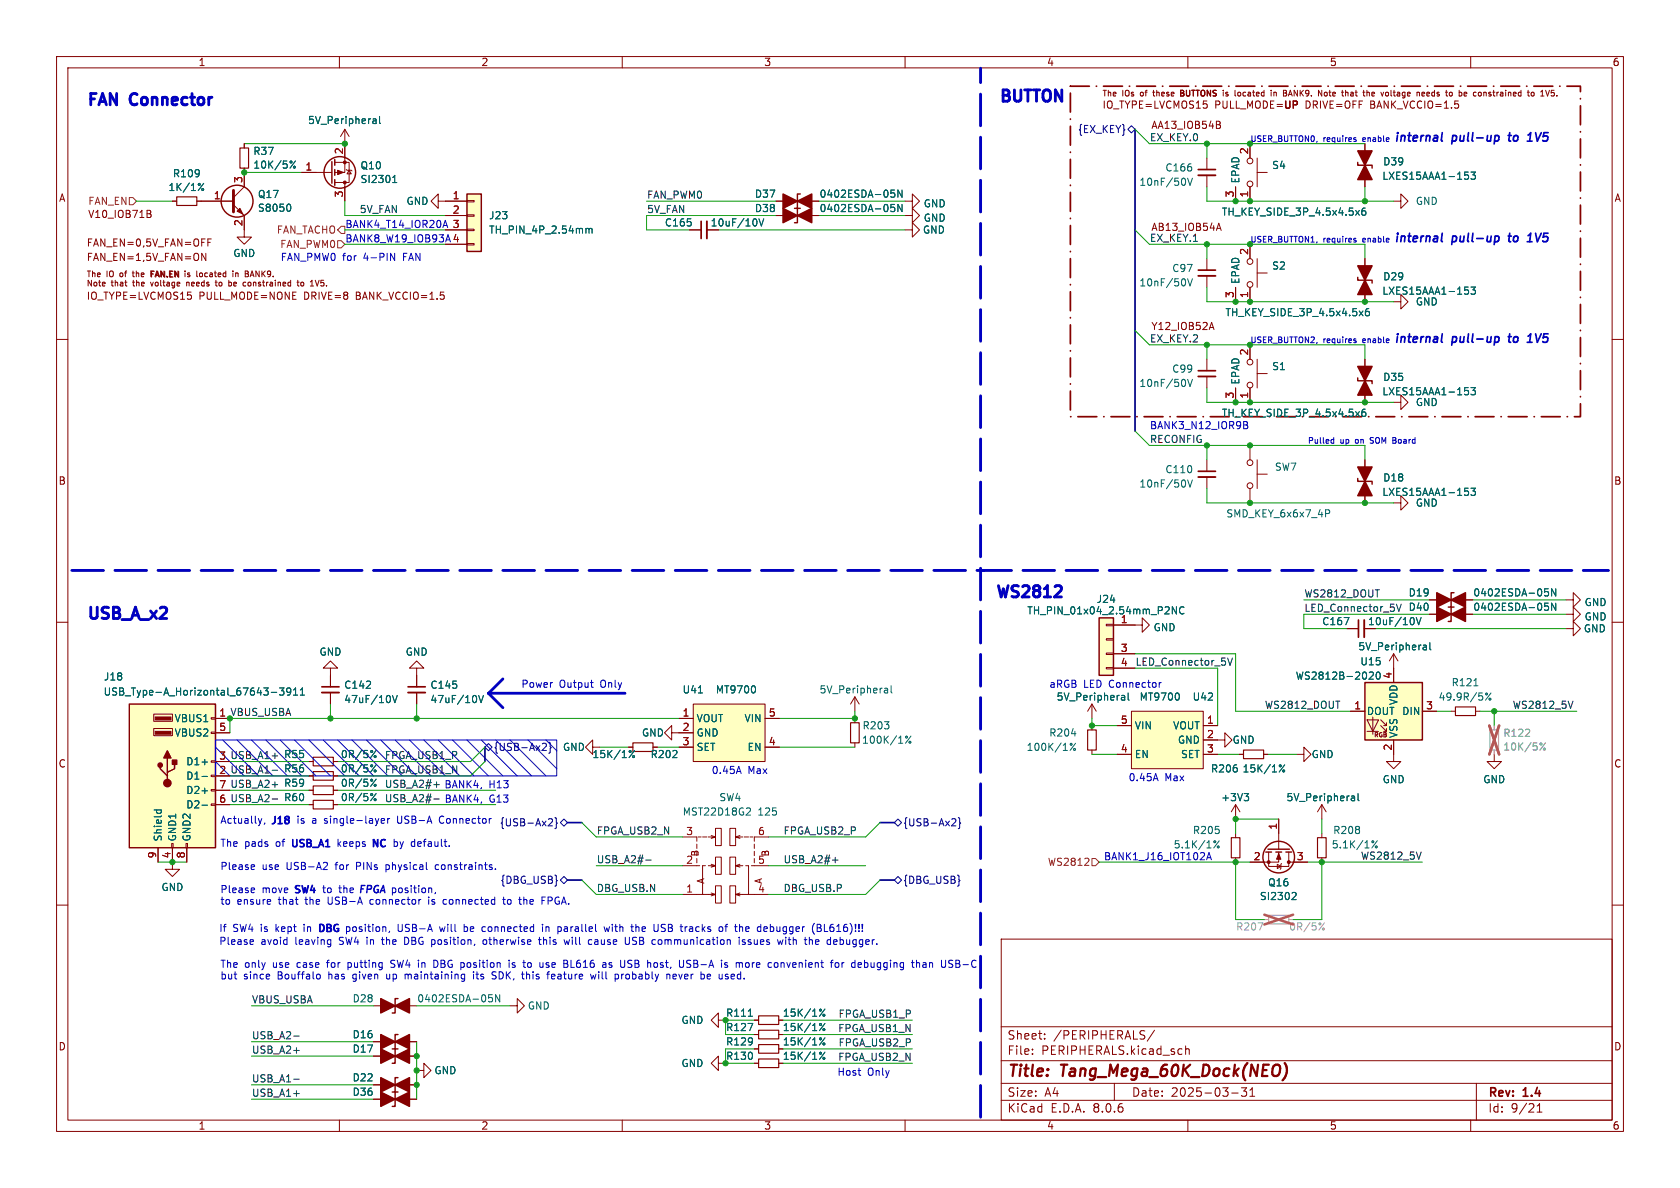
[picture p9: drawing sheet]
<svg xmlns="http://www.w3.org/2000/svg" width="297mm" height="210mm" viewBox="0 0 297 210" stroke-linecap="round" stroke-linejoin="round" font-family="sans-serif">
<defs><g id="words">
<g font-size="2.8" fill="#0000c2">
<text x="15.2" y="18.8">FAN</text>
<text x="23.4" y="18.8">Connector</text>
<text x="176.5" y="18.2">BUTTON</text>
<text x="175.9" y="105.8">WS2812</text>
<text x="15.2" y="109.6">USB_A_x2</text>
</g>
<g font-size="2.8" fill="#840000">
<text x="178" y="190.9">Title:</text>
<text x="187.7" y="190.9">Tang_Mega_60K_Dock(NEO)</text>
</g>
<g font-size="2.1" fill="#0000c2">
<text x="246.4" y="25.2">internal</text>
<text x="256.8" y="25.2">pull-up</text>
<text x="267.4" y="25.2">to</text>
<text x="271.3" y="25.2">1V5</text>
<text x="246.4" y="42.9">internal</text>
<text x="256.8" y="42.9">pull-up</text>
<text x="267.4" y="42.9">to</text>
<text x="271.3" y="42.9">1V5</text>
<text x="246.4" y="60.7">internal</text>
<text x="256.8" y="60.7">pull-up</text>
<text x="267.4" y="60.7">to</text>
<text x="271.3" y="60.7">1V5</text>
</g>
<g font-size="2.1" fill="#840000">
<text x="178" y="184">Sheet:</text>
<text x="186.2" y="184">/PERIPHERALS/</text>
<text x="178" y="186.7">File:</text>
<text x="184.1" y="186.7">PERIPHERALS.kicad_sch</text>
<text x="178" y="196.9">KiCad</text>
<text x="178" y="194.1">Size:</text>
<text x="184.7" y="194.1">A4</text>
<text x="185.7" y="196.9">E.D.A.</text>
<text x="193.3" y="196.9">8.0.6</text>
<text x="200" y="194.1">Date:</text>
<text x="207" y="194.1">2025-03-31</text>
<text x="263" y="194.3">Rev:</text>
<text x="263" y="196.9">Id:</text>
<text x="267.1" y="196.9">9/21</text>
<text x="269.4" y="194.3">1.4</text>
</g>
<g font-size="1.8" fill="#840000">
<text x="35" y="11.9">1</text>
<text x="85" y="11.9">2</text>
<text x="135" y="11.9">3</text>
<text x="185" y="11.9">4</text>
<text x="235" y="11.9">5</text>
<text x="285" y="11.9">6</text>
<text x="194.8" y="19.4">IO_TYPE=LVCMOS15</text>
<text x="203.5" y="22.9">AA13_IOB54B</text>
<text x="214.7" y="19.4">PULL_MODE=UP</text>
<text x="226.8" y="19.3">UP</text>
<text x="230.9" y="19.4">DRIVE=OFF</text>
<text x="242.5" y="19.4">BANK_VCCIO=1.5</text>
<text x="10.3" y="35.9">A</text>
<text x="285.3" y="35.9">A</text>
<text x="15.5" y="38.6">V10_IOB71B</text>
<text x="15.5" y="36.4">FAN_EN</text>
<text x="203.5" y="40.9">AB13_IOB54A</text>
<text x="15.2" y="46.3">FAN_EN=1,5V_FAN=ON</text>
<text x="15.2" y="43.8">FAN_EN=0,5V_FAN=OFF</text>
<text x="15.2" y="53.2">IO_TYPE=LVCMOS15</text>
<text x="35.2" y="53.2">PULL_MODE=NONE</text>
<text x="53.9" y="53.2">DRIVE=8</text>
<text x="63.2" y="53.2">BANK_VCCIO=1.5</text>
<text x="203.5" y="58.4">Y12_IOB52A</text>
<text x="10.3" y="85.9">B</text>
<text x="285.3" y="85.9">B</text>
<text x="10.3" y="135.9">C</text>
<text x="38.7" y="136.9">2 USB_A1-</text>
<text x="285.3" y="135.9">C</text>
<text x="10.3" y="185.9">D</text>
<text x="285.3" y="185.9">D</text>
<text x="35" y="199.9">1</text>
<text x="85" y="199.9">2</text>
<text x="135" y="199.9">3</text>
<text x="185" y="199.9">4</text>
<text x="235" y="199.9">5</text>
<text x="285" y="199.9">6</text>
</g>
<g font-size="1.8" fill="#006464">
<text x="54.4" y="22.1">5V_Peripheral</text>
<text x="44.7" y="27.6">R37</text>
<text x="244.4" y="29.4">D39</text>
<text x="29.7" y="34">1K/1%</text>
<text x="30.5" y="31.5">R109</text>
<text x="44.7" y="30">10K/5%</text>
<text x="45.5" y="35.2">Q17</text>
<text x="63.6" y="30.1">Q10</text>
<text x="63.6" y="32.6">SI2301</text>
<text x="133.4" y="35.2">D37</text>
<text x="144.8" y="35.2">0402ESDA-05N</text>
<text x="201.3" y="33.1">10nF/50V</text>
<text x="205.9" y="30.5">C166</text>
<text x="219.3" y="32.5" transform="rotate(-90 219.3 32.5)">EPAD</text>
<text x="224.8" y="30.1">S4</text>
<text x="244.3" y="32">LXES15AAA1-153</text>
<text x="45.5" y="37.6">S8050</text>
<text x="71.8" y="36.4">GND</text>
<text x="86.4" y="39">J23</text>
<text x="86.4" y="41.5">TH_PIN_4P_2.54mm</text>
<text x="117.4" y="40.2">C165</text>
<text x="125.5" y="40.2">10uF/10V</text>
<text x="133.4" y="37.7">D38</text>
<text x="144.8" y="37.7">0402ESDA-05N</text>
<text x="163.1" y="41.5">GND</text>
<text x="163.2" y="36.9">GND</text>
<text x="163.2" y="39.4">GND</text>
<text x="215.9" y="38.3">TH_KEY_SIDE_3P_4.5x4.5x6</text>
<text x="250.2" y="36.4">GND</text>
<text x="41.1" y="45.6">GND</text>
<text x="224.8" y="47.9">S2</text>
<text x="201.3" y="50.8">10nF/50V</text>
<text x="207.1" y="48.3">C97</text>
<text x="219.3" y="50.3" transform="rotate(-90 219.3 50.3)">EPAD</text>
<text x="244.3" y="52.3">LXES15AAA1-153</text>
<text x="244.4" y="49.8">D29</text>
<text x="216.5" y="56.1">TH_KEY_SIDE_3P_4.5x4.5x6</text>
<text x="250.2" y="54.2">GND</text>
<text x="224.8" y="65.6">S1</text>
<text x="201.3" y="68.6">10nF/50V</text>
<text x="207.1" y="66.1">C99</text>
<text x="219.3" y="68.1" transform="rotate(-90 219.3 68.1)">EPAD</text>
<text x="244.3" y="70.1">LXES15AAA1-153</text>
<text x="244.4" y="67.5">D35</text>
<text x="250.2" y="72">GND</text>
<text x="215.9" y="73.9">TH_KEY_SIDE_3P_4.5x4.5x6</text>
<text x="205.9" y="83.9">C110</text>
<text x="225.3" y="83.4">SW7</text>
<text x="201.3" y="86.4">10nF/50V</text>
<text x="244.3" y="87.9">LXES15AAA1-153</text>
<text x="244.4" y="85.3">D18</text>
<text x="250.2" y="89.8">GND</text>
<text x="216.7" y="91.7">SMD_KEY_6x6x7_4P</text>
<text x="193.8" y="106.8">J24</text>
<text x="248.9" y="105.6">D19</text>
<text x="260.4" y="105.6">0402ESDA-05N</text>
<text x="280" y="107.3">GND</text>
<text x="181.5" y="108.8">TH_PIN_01x04_2.54mm_P2NC</text>
<text x="203.8" y="111.8">GND</text>
<text x="233.6" y="110.7">C167</text>
<text x="241.8" y="110.7">10uF/10V</text>
<text x="248.9" y="108.2">D40</text>
<text x="260.4" y="108.2">0402ESDA-05N</text>
<text x="279.9" y="112">GND</text>
<text x="280" y="109.9">GND</text>
<text x="56.4" y="116.1">GND</text>
<text x="71.6" y="116.1">GND</text>
<text x="240" y="115.2">5V_Peripheral</text>
<text x="240.4" y="117.8">U15</text>
<text x="18.2" y="123.2">USB_Type-A_Horizontal_67643-3911</text>
<text x="18.3" y="120.5">J18</text>
<text x="60.8" y="122">C142</text>
<text x="60.8" y="124.5">47uF/10V</text>
<text x="76" y="122">C145</text>
<text x="76" y="124.5">47uF/10V</text>
<text x="120.6" y="122.8">U41</text>
<text x="126.4" y="122.8">MT9700</text>
<text x="144.8" y="122.8">5V_Peripheral</text>
<text x="186.7" y="124.1">5V_Peripheral</text>
<text x="201.4" y="124.1">MT9700</text>
<text x="210.7" y="124.1">U42</text>
<text x="229" y="120.4">WS2812B-2020</text>
<text x="247.2" y="124.7" transform="rotate(-90 247.2 124.7)">VDD</text>
<text x="254.2" y="124.1">49.9R/5%</text>
<text x="256.5" y="121.5">R121</text>
<text x="30.8" y="127.9">VBUS1</text>
<text x="30.8" y="130.4">VBUS2</text>
<text x="113.4" y="130.4">GND</text>
<text x="123.1" y="127.9">VOUT</text>
<text x="123.1" y="130.4">GND</text>
<text x="131.5" y="127.9">VIN</text>
<text x="152.3" y="131.7">100K/1%</text>
<text x="152.4" y="129.1">R203</text>
<text x="185.4" y="130.4">R204</text>
<text x="200.5" y="129.1">VIN</text>
<text x="207.3" y="129.1">VOUT</text>
<text x="208.1" y="131.7">GND</text>
<text x="217.8" y="131.7">GND</text>
<text x="241.6" y="126.6">DOUT DIN</text>
<text x="247.2" y="130.6" transform="rotate(-90 247.2 130.6)">VSS</text>
<text x="32.8" y="135.5">D1+</text>
<text x="50.1" y="136.8">R56</text>
<text x="50.1" y="134.2">R55</text>
<text x="60.2" y="136.8">0R/5%</text>
<text x="60.2" y="134.2">0R/5%</text>
<text x="99.4" y="132.9">GND</text>
<text x="104.6" y="134.2">15K/1%</text>
<text x="114.9" y="134.2">R202</text>
<text x="123.1" y="132.9">SET</text>
<text x="132.1" y="132.9">EN</text>
<text x="181.4" y="132.9">100K/1%</text>
<text x="200.5" y="134.2">EN</text>
<text x="208.7" y="134.2">SET</text>
<text x="214" y="136.8">R206</text>
<text x="219.6" y="136.8">15K/1%</text>
<text x="231.8" y="134.2">GND</text>
<text x="32.8" y="138">D1-</text>
<text x="32.8" y="143.1">D2-</text>
<text x="32.8" y="140.6">D2+</text>
<text x="50.1" y="139.3">R59</text>
<text x="50.1" y="141.8">R60</text>
<text x="60.2" y="139.3">0R/5%</text>
<text x="60.2" y="141.8">0R/5%</text>
<text x="127.1" y="141.8">SW4</text>
<text x="215.8" y="141.8">+3V3</text>
<text x="227.3" y="141.8">5V_Peripheral</text>
<text x="244.3" y="138.7">GND</text>
<text x="262.1" y="138.7">GND</text>
<text x="28.8" y="148.8" transform="rotate(-90 28.8 148.8)">Shield</text>
<text x="31.3" y="148.8" transform="rotate(-90 31.3 148.8)">GND1</text>
<text x="33.9" y="148.8" transform="rotate(-90 33.9 148.8)">GND2</text>
<text x="120.6" y="144.4">MST22D18G2</text>
<text x="134" y="144.4">125</text>
<text x="210.8" y="147.6">R205</text>
<text x="235.6" y="147.6">R208</text>
<text x="28.4" y="157.7">GND</text>
<text x="222.6" y="159.3">SI2302</text>
<text x="224.1" y="156.9">Q16</text>
<text x="62.2" y="177.4">D28</text>
<text x="73.7" y="177.4">0402ESDA-05N</text>
<text x="93.2" y="178.7">GND</text>
<text x="128.3" y="179.9">R111</text>
<text x="138.3" y="179.9">15K/1%</text>
<text x="62.2" y="183.7">D16</text>
<text x="120.4" y="181.2">GND</text>
<text x="128.3" y="185">R129</text>
<text x="128.3" y="182.5">R127</text>
<text x="138.3" y="185">15K/1%</text>
<text x="138.3" y="182.5">15K/1%</text>
<text x="62.2" y="186.3">D17</text>
<text x="62.2" y="191.4">D22</text>
<text x="76.7" y="190.1">GND</text>
<text x="120.4" y="188.8">GND</text>
<text x="128.3" y="187.6">R130</text>
<text x="138.3" y="187.6">15K/1%</text>
<text x="62.2" y="193.9">D36</text>
</g>
<g font-size="1.8" fill="#000084">
<text x="190.5" y="23.7">{EX_KEY}</text>
<text x="87.2" y="132.9">{USB-Ax2}</text>
<text x="88.3" y="146.3">{USB-Ax2}</text>
<text x="159.6" y="146.3">{USB-Ax2}</text>
<text x="88.4" y="156.4">{DBG_USB}</text>
<text x="159.6" y="156.4">{DBG_USB}</text>
</g>
<g font-size="1.8" fill="#a90000">
<text x="60.7" y="27.4" transform="rotate(-90 60.7 27.4)">2</text>
<text x="220.7" y="27.4" transform="rotate(-90 220.7 27.4)">2</text>
<text x="37.7" y="35.3">1</text>
<text x="42.9" y="32.5" transform="rotate(-90 42.9 32.5)">3</text>
<text x="53.9" y="30.2">1</text>
<text x="60.7" y="35" transform="rotate(-90 60.7 35)">3</text>
<text x="79.9" y="35.3">1</text>
<text x="218.2" y="35" transform="rotate(-90 218.2 35)">3</text>
<text x="220.7" y="35" transform="rotate(-90 220.7 35)">1</text>
<text x="42.9" y="40.1" transform="rotate(-90 42.9 40.1)">2</text>
<text x="79.9" y="37.8">2</text>
<text x="79.9" y="40.4">3</text>
<text x="79.9" y="42.9">4</text>
<text x="220.7" y="45.2" transform="rotate(-90 220.7 45.2)">2</text>
<text x="218.2" y="52.8" transform="rotate(-90 218.2 52.8)">3</text>
<text x="220.7" y="52.8" transform="rotate(-90 220.7 52.8)">1</text>
<text x="220.7" y="62.9" transform="rotate(-90 220.7 62.9)">2</text>
<text x="218.2" y="70.6" transform="rotate(-90 218.2 70.6)">3</text>
<text x="220.7" y="70.6" transform="rotate(-90 220.7 70.6)">1</text>
<text x="198" y="110.2">1</text>
<text x="198" y="115.3">3</text>
<text x="198" y="117.9">4</text>
<text x="239.3" y="125.5">1</text>
<text x="246.1" y="120.1" transform="rotate(-90 246.1 120.1)">4</text>
<text x="252" y="125.5">3</text>
<text x="38.7" y="129.3">5</text>
<text x="38.7" y="126.7">1</text>
<text x="120.6" y="126.7">1</text>
<text x="120.6" y="129.3">2</text>
<text x="120.6" y="131.8">3</text>
<text x="135.8" y="131.8">4</text>
<text x="135.8" y="126.7">5</text>
<text x="198" y="128">5</text>
<text x="213.3" y="128">1</text>
<text x="213.3" y="130.6">2</text>
<text x="38.7" y="136.9">2</text>
<text x="38.7" y="134.4">3</text>
<text x="198" y="133.1">4</text>
<text x="213.3" y="133.1">3</text>
<text x="246.1" y="132.8" transform="rotate(-90 246.1 132.8)">2</text>
<text x="38.7" y="142">6</text>
<text x="38.7" y="139.4">7</text>
<text x="121.2" y="147.7">3</text>
<text x="133.9" y="147.7">6</text>
<text x="225.8" y="146.8" transform="rotate(-90 225.8 146.8)">1</text>
<text x="27.7" y="151.8" transform="rotate(-90 27.7 151.8)">9</text>
<text x="30.2" y="151.8" transform="rotate(-90 30.2 151.8)">4</text>
<text x="32.8" y="151.8" transform="rotate(-90 32.8 151.8)">8</text>
<text x="121.2" y="152.8">2</text>
<text x="133.9" y="152.8">5</text>
<text x="221.5" y="152.1">2</text>
<text x="229.2" y="152.1">3</text>
<text x="121.2" y="157.9">1</text>
<text x="133.9" y="157.9">4</text>
</g>
<g font-size="1.8" fill="#0f0f0f">
<text x="203.2" y="25.1">EX_KEY.0</text>
<text x="114.3" y="35.2">FAN_PWM0</text>
<text x="63.5" y="37.8">5V_FAN</text>
<text x="114.3" y="37.8">5V_FAN</text>
<text x="203.2" y="42.8">EX_KEY.1</text>
<text x="203.2" y="60.6">EX_KEY.2</text>
<text x="203.2" y="78.4">RECONFIG</text>
<text x="230.5" y="105.7">WS2812_DOUT</text>
<text x="230.5" y="108.2">LED_Connector_5V</text>
<text x="200.7" y="117.8">LED_Connector_5V</text>
<text x="223.5" y="125.4">WS2812_DOUT</text>
<text x="267.3" y="125.4">WS2812_5V</text>
<text x="38.7" y="134.4">3 USB_A1+</text>
<text x="67.9" y="134.3">FPGA_USB1_P</text>
<text x="67.9" y="136.8">FPGA_USB1_N</text>
<text x="38.7" y="142">6 USB_A2-</text>
<text x="38.7" y="139.4">7 USB_A2+</text>
<text x="67.9" y="139.4">USB_A2#+</text>
<text x="67.9" y="141.9">USB_A2#-</text>
<text x="105.4" y="147.6">FPGA_USB2_N</text>
<text x="138.4" y="147.6">FPGA_USB2_P</text>
<text x="105.4" y="152.7">USB_A2#-</text>
<text x="138.4" y="152.7">USB_A2#+</text>
<text x="235.3" y="150.2">5.1K/1%</text>
<text x="240.5" y="152.1">WS2812_5V</text>
<text x="105.4" y="157.8">DBG_USB.N</text>
<text x="138.4" y="157.8">DBG_USB.P</text>
<text x="44.4" y="177.5">VBUS_USBA</text>
<text x="148.1" y="180">FPGA_USB1_P</text>
<text x="44.4" y="183.8">USB_A2-</text>
<text x="148.1" y="182.5">FPGA_USB1_N</text>
<text x="148.1" y="185.1">FPGA_USB2_P</text>
<text x="44.4" y="191.4">USB_A1-</text>
<text x="44.4" y="186.3">USB_A2+</text>
<text x="148.1" y="187.6">FPGA_USB2_N</text>
<text x="44.4" y="194">USB_A1+</text>
</g>
<g font-size="1.8" fill="#725600">
<text x="48.8" y="41.5">FAN_TACHO</text>
<text x="185.1" y="153.3">WS2812</text>
</g>
<g font-size="1.8" fill="#0000c2">
<text x="61" y="40.4">BANK4_T14_IOR20A</text>
<text x="49.4" y="44">FAN_PWM0</text>
<text x="49.5" y="46.3">FAN_PMW0 for</text>
<text x="61" y="42.9">BANK8_W19_IOB93A</text>
<text x="64.4" y="46.3">4-PIN</text>
<text x="71.5" y="46.3">FAN</text>
<text x="203.2" y="76">BANK3_N12_IOR9B</text>
<text x="92.1" y="121.7">Power</text>
<text x="98.9" y="121.7">Output</text>
<text x="106.3" y="121.7">Only</text>
<text x="185.4" y="121.7">aRGB</text>
<text x="191.5" y="121.7">LED Connector</text>
<text x="125.7" y="136.9">0.45A</text>
<text x="132.2" y="136.9">Max</text>
<text x="78.5" y="139.6">BANK4,</text>
<text x="78.5" y="142.1">BANK4,</text>
<text x="86.4" y="139.6">H13</text>
<text x="86.5" y="142.1">G13</text>
<text x="199.4" y="138.2">0.45A</text>
<text x="205.9" y="138.2">Max</text>
<text x="38.9" y="145.7">Actually,</text>
<text x="38.9" y="149.8">The</text>
<text x="43.2" y="149.8">pads</text>
<text x="47.8" y="145.8">J18</text>
<text x="48.9" y="149.8">of USB_A1</text>
<text x="51.9" y="149.8">USB_A1</text>
<text x="52.7" y="145.7">is</text>
<text x="55.5" y="145.7">a</text>
<text x="57.8" y="145.7">single-layer</text>
<text x="60.2" y="149.8">keeps NC</text>
<text x="66.7" y="149.8">NC by</text>
<text x="70.9" y="145.7">USB-A</text>
<text x="73.8" y="149.8">default.</text>
<text x="78.5" y="145.7">Connector</text>
<text x="38.9" y="153.9">Please</text>
<text x="46.3" y="153.9">use</text>
<text x="50.8" y="153.9">USB-A2</text>
<text x="59.6" y="153.9">for</text>
<text x="63.4" y="153.9">PINs</text>
<text x="68.8" y="153.9">physical</text>
<text x="77.8" y="153.9">constraints.</text>
<text x="195.1" y="152.2">BANK1_J16_IOT102A</text>
<text x="207.4" y="150.2">5.1K/1%</text>
<text x="38.9" y="158">Please</text>
<text x="38.9" y="160">to</text>
<text x="41.9" y="160">ensure</text>
<text x="46.3" y="158">move SW4</text>
<text x="49.4" y="160">that</text>
<text x="52.4" y="158">SW4 to</text>
<text x="54.3" y="160">the</text>
<text x="58.4" y="160">USB-A</text>
<text x="60.5" y="158">theFPGA position,</text>
<text x="66.1" y="160">connector</text>
<text x="76.6" y="160">is</text>
<text x="79.4" y="160">connected</text>
<text x="90.3" y="160">to</text>
<text x="93.3" y="160">the</text>
<text x="97.4" y="160">FPGA.</text>
<text x="38.7" y="165">If</text>
<text x="38.7" y="167.2">Please</text>
<text x="41.2" y="165">SW4 is</text>
<text x="46.1" y="167.2">avoid</text>
<text x="49" y="165">kept</text>
<text x="52.3" y="167.2">leaving</text>
<text x="54.2" y="165">in DBG</text>
<text x="57.1" y="165">DBG position,</text>
<text x="60.3" y="167.2">SW4 in</text>
<text x="68.2" y="167.2">the</text>
<text x="71.4" y="165">USB-A</text>
<text x="72.4" y="167.2">DBG position,</text>
<text x="79" y="165">will</text>
<text x="83.5" y="165">be</text>
<text x="86.7" y="167.2">otherwise</text>
<text x="86.9" y="165">connected</text>
<text x="96.8" y="167.2">this</text>
<text x="97.7" y="165">in</text>
<text x="100.7" y="165">parallel</text>
<text x="101.5" y="167.2">will</text>
<text x="105.9" y="167.2">cause</text>
<text x="109.2" y="165">with</text>
<text x="112.6" y="167.2">USB</text>
<text x="114.1" y="165">the</text>
<text x="117.6" y="167.2">communication</text>
<text x="118.3" y="165">USB</text>
<text x="123.2" y="165">tracks</text>
<text x="130.2" y="165">of</text>
<text x="133.1" y="167.2">issues</text>
<text x="133.3" y="165">the</text>
<text x="137.4" y="165">debugger</text>
<text x="140.2" y="167.2">with</text>
<text x="145.2" y="167.2">the</text>
<text x="147.3" y="165">(BL616)!!!</text>
<text x="149.3" y="167.2">debugger.</text>
<text x="38.9" y="171.3">The</text>
<text x="38.9" y="173.3">but</text>
<text x="43.1" y="173.3">since</text>
<text x="43.2" y="171.3">only</text>
<text x="48.3" y="171.3">use</text>
<text x="49.2" y="173.3">Bouffalo</text>
<text x="52.8" y="171.3">case</text>
<text x="58.3" y="171.3">for</text>
<text x="58.3" y="173.3">has</text>
<text x="62.1" y="171.3">putting</text>
<text x="62.8" y="173.3">given</text>
<text x="69" y="173.3">up</text>
<text x="70" y="171.3">SW4 in</text>
<text x="72.4" y="173.3">maintaining</text>
<text x="77.9" y="171.3">DBG position</text>
<text x="84.7" y="173.3">its</text>
<text x="88.3" y="173.3">SDK,</text>
<text x="91.6" y="171.3">is</text>
<text x="93.8" y="173.3">this</text>
<text x="94.4" y="171.3">to</text>
<text x="97.5" y="171.3">use</text>
<text x="98.5" y="173.3">feature</text>
<text x="101.9" y="171.3">BL616</text>
<text x="106.4" y="173.3">will</text>
<text x="109" y="171.3">as</text>
<text x="110.8" y="173.3">probably</text>
<text x="112.4" y="171.3">USB</text>
<text x="117.3" y="171.3">host,</text>
<text x="120.1" y="173.3">never</text>
<text x="123.2" y="171.3">USB-A</text>
<text x="126.4" y="173.3">be</text>
<text x="129.8" y="173.3">used.</text>
<text x="130.8" y="171.3">is</text>
<text x="133.6" y="171.3">more</text>
<text x="139.5" y="171.3">convenient</text>
<text x="150.8" y="171.3">for</text>
<text x="154.7" y="171.3">debugging</text>
<text x="165.6" y="171.3">than</text>
<text x="170.9" y="171.3">USB-C</text>
<text x="148" y="190.2">Host</text>
<text x="153.4" y="190.2">Only</text>
</g>
<text font-size="1.8" fill="#009600" x="38.7" y="126.7">1 VBUS_USBA</text>
<g font-size="1.8" fill="#989898">
<text x="265.7" y="130.5">R122</text>
<text x="265.7" y="132.9">10K/5%</text>
<text x="218.4" y="164.7">R207</text>
<text x="227.8" y="164.7">0R/5%</text>
</g>
<g font-size="1.6" fill="#a90000">
<text x="123.7" y="151.5" transform="rotate(-90 123.7 151.5)">B</text>
<text x="136.1" y="151.5" transform="rotate(-90 136.1 151.5)">B</text>
</g>
<g font-size="1.6" fill="#840000">
<text x="124.7" y="156.3" transform="rotate(-90 124.7 156.3)">A</text>
<text x="134.9" y="156.3" transform="rotate(-90 134.9 156.3)">A</text>
</g>
<g font-size="1.4" fill="#840000">
<text x="194.8" y="17.3">The</text>
<text x="198.4" y="17.3">IOs</text>
<text x="201.8" y="17.3">of</text>
<text x="204.3" y="17.3">these BUTTONS</text>
<text x="209.4" y="17.3">BUTTONS</text>
<text x="217.2" y="17.3">is</text>
<text x="219.5" y="17.3">located</text>
<text x="226.2" y="17.3">in</text>
<text x="228.6" y="17.3">BANK9.</text>
<text x="235" y="17.3">Note</text>
<text x="239.5" y="17.3">that</text>
<text x="243.5" y="17.3">the</text>
<text x="246.9" y="17.3">voltage</text>
<text x="253.5" y="17.3">needs</text>
<text x="258.9" y="17.3">to</text>
<text x="261.4" y="17.3">be</text>
<text x="264.2" y="17.3">constrained</text>
<text x="274.1" y="17.3">to</text>
<text x="15.2" y="49.2">The</text>
<text x="15.2" y="50.8">Note</text>
<text x="18.8" y="49.2">IO</text>
<text x="19.7" y="50.8">that</text>
<text x="21.4" y="49.2">of</text>
<text x="23.7" y="50.8">the</text>
<text x="23.9" y="49.2">the FAN.EN</text>
<text x="27.1" y="50.8">voltage</text>
<text x="27.3" y="49.2">FAN.EN</text>
<text x="33.6" y="49.2">is</text>
<text x="33.7" y="50.8">needs</text>
<text x="36" y="49.2">located</text>
<text x="39.1" y="50.8">to</text>
<text x="41.6" y="50.8">be</text>
<text x="42.6" y="49.2">in</text>
<text x="44.4" y="50.8">constrained</text>
<text x="45" y="49.2">BANK9.</text>
<text x="54.3" y="50.8">to</text>
<text x="56.9" y="50.8">1V5.</text>
</g>
<g font-size="1.4" fill="#0000c2">
<text x="221" y="25.2">USER_BUTTON0,</text>
<text x="234" y="25.2">requires</text>
<text x="241.1" y="25.2">enable</text>
<text x="221" y="42.9">USER_BUTTON1,</text>
<text x="234" y="42.9">requires</text>
<text x="241.1" y="42.9">enable</text>
<text x="221" y="60.7">USER_BUTTON2,</text>
<text x="234" y="60.7">requires</text>
<text x="241.1" y="60.7">enable</text>
<text x="231.1" y="78.5">Pulled</text>
<text x="237" y="78.5">up</text>
<text x="239.8" y="78.5">on</text>
<text x="242.7" y="78.5">SOM</text>
<text x="246.9" y="78.5">Board</text>
</g>
<text font-size="1.1" fill="#840000" x="242.8" y="130.5">RGB</text>
</g></defs>
<g fill="none" stroke="#840000" stroke-width=".18">
<path d="M10 10h277v190h-277zM12 12h273v186h-273zM60 10v2M110 10v2M160 10v2M210 10v2M260 10v2M30.5 35.6h.7M34.8 35.6h6.5M41.3 36.2l1.9 1.9v3.8h-1.3l1.3 1.3 1.2-1.3h-1.2M43.2 25.4v.8M43.2 29.7v3.3l-1.9 1.9"/>
<path d="M53.3 30.5h5.4M59.2 28.7h2.5v3.6h-2.5M61 22.9v7.6h-1.8M61 22.9l-.8 1.2M61 32.3v3.3M61 22.9l.7 1.2M61.2 30l.1 .1h.8l.1 .1M61.7 30.1l.4 .6h-.8zM77.5 35.6v1.2l-1.3-1.2 1.3-1.3v1.3h1.2M137.2 35.6h7.6M137.2 38.1h7.6M160 35.6h1.3v1.2l1.3-1.2-1.3-1.3v1.3"/>
<path d="M213.4 27.9v2.1M213.4 31v2M218.4 33v2.6M221 25.4v2.5M221 33v2.6M222.2 30.5h1.8M222.2 27.9v5.1M241.3 25.4v7.6M246.4 35.6h1.2v-1.3l1.3 1.3-1.3 1.2v-1.2M10 60h2M160 40.6h1.3v1.3l1.3-1.3-1.3-1.2v1.2M213.4 45.7v2.1"/>
<path d="M213.4 48.8v2M218.4 50.8v2.5M221 43.2v2.5M221 50.8v2.5M222.2 48.3h1.8M222.2 45.7v5.1M241.3 45.7v7.6M246.4 53.3h1.2v-1.2l1.3 1.2-1.3 1.3v-1.3M285 60h2M213.4 63.5v2M213.4 66.5v2.1M218.4 68.6v2.5"/>
<path d="M221 61v2.5M221 68.6v2.5M221 78.7v2.6M222.2 63.5v5.1M222.2 66h1.8M241.3 63.5v7.6M246.4 71.1h1.2v-1.2l1.3 1.2-1.3 1.3v-1.3M213.4 81.3v2M213.4 84.3v2.1M221 86.4v2.5M222.2 81.3v5.1M222.2 83.8h1.8"/>
<path d="M241.3 81.3v7.6M246.4 88.9h1.2v-1.3l1.3 1.3-1.3 1.3v-1.3M10 110h2M58.4 118.1h1.3l-1.3-1.3-1.3 1.3h1.3v3.3M73.7 118.1h1.2l-1.2-1.3-1.3 1.3h1.3v3.3M285 110h2M58.4 122.4v2.1M73.7 122.4v2.1M104.8 132.1v-1.3l-1.3 1.3 1.3 1.3v-1.3h1.2M111.1 132.1h.8M115.4 132.1h.8M246.4 133.4v1.2h-1.3l1.3 1.3 1.2-1.3h-1.2"/>
<path d="M256.5 125.7h.8M260.9 125.7h.7M264.2 133.4v1.2h-1.3l1.3 1.3 1.2-1.3h-1.2M10 160h2M233.7 147.3v.8M233.7 151.6v.8M285 160h2M177 166h108v32h-108zM60 198v2M66 186.7h7.7M66 191.8h7.7M66 184.2h7.7"/>
<path d="M110 198v2M160 198v2M177 194.5h108M177 191.5h108M177 187.5h108M177 181.5h108M182.5 186.3v.1M182.5 185.5v.1M184.7 183.6v.1M184.7 182.8v.1M197 191.5v3M204.1 182.1l-1.3 2"/>
<path d="M209.6 184.9v1.5M209.6 185.5l.2-.1 .4 .1v.9M210 198v2M217.7 193.2h1.2M220.4 192.3l-.5 .6 .4 .1v.7l-.2 .1h-.4l-.2-.1M221 193.8h.8M221 192.7l.4-.4v1.5M260 198v2M261 191.5v6.5M271.7 196.6h.9M271.7 195.5l.5-.4v1.5"/>
<circle cx="221" cy="32.5" r=".51"/>
<circle cx="221" cy="28.4" r=".51"/>
<circle cx="221" cy="50.3" r=".51"/>
<circle cx="221" cy="46.2" r=".51"/>
<circle cx="221" cy="68.1" r=".51"/>
<circle cx="221" cy="64" r=".51"/>
<circle cx="221" cy="85.9" r=".51"/>
<circle cx="221" cy="81.8" r=".51"/>
</g>
<path d="M227.1 187.9a2.33 2.33 0 0 1-.3 3" fill="none" stroke="#840000" stroke-width=".4"/>
<path d="M31.2 34.8h3.6v1.5h-3.6zM42.4 26.2h1.5v3.5h-1.5zM111.9 131.3h3.5v1.5h-3.5zM257.3 125h3.6v1.5h-3.6zM232.9 148.1h1.5v3.5h-1.5z" fill="none" stroke="#840000" stroke-width=".2"/>
<g fill="none" stroke="#006464" stroke-width=".18">
<path d="M36 32.4l-1 1.3M51.1 36.1a.79 .79 0 0 1 0 1.3M51.3 28.5h.1l.2 .1-.2 .2h-.1M52.2 28.5l-.9 1.2M65.9 21.1h.5l.1 .7M65.9 21.8h.6M66.5 21.3l-.6 .1M67.1 20.6v1.1l.2 .1M69.4 32.3h.7M69.4 31.4l.4-.4v1.3M157.5 33.6h.6M157.5 36.1h.6"/>
<path d="M157.7 34.1h.3l.2 .2-.1 .4-.4 .2M157.7 36.6h.3l.2 .3-.1 .4-.4 .1M159.5 33.6v1.3l-.8-1.3v1.3M159.5 36.1v1.3l-.8-1.3v1.3M209.5 31.7v.8M210 31.5l.4 1.3 .4-1.3M239.7 37.2l.6 .8M240.3 37.2l-.6 .8M241.4 36.8h-.4a.86 .86 0 0 0 0 1.2l.4-.1 .1-.4-.3-.2h-.2l-.3 .2M259 30.4h.6M259.4 30.9l.2 .3v.3l-.2 .2M260 30.4h.8l-.4 .5 .4 .1v.6l-.2 .1-.6-.1"/>
<path d="M209.5 49.5v.8M210 49.3l.4 1.2 .4-1.2M240.3 55l.7 .8M241 55l-.7 .8M242 54.6h-.4a.86 .86 0 0 0 0 1.2l.4-.1 .1-.4-.2-.3h-.3l-.2 .3M259 50.7h.6M259.4 51.2l.2 .3v.3l-.2 .2M260 50.7h.8l-.4 .5 .4 .1v.6l-.2 .1-.6-.1M209.5 67.3v.8M210 67.1l.4 1.2 .4-1.2M239.7 72.8l.6 .8M240.3 72.8l-.6 .8"/>
<path d="M241.4 72.3l-.4 .1a.86 .86 0 0 0 0 1.2l.4-.1 .1-.4-.3-.3h-.2l-.3 .3M259 68.5h.6M259.4 69l.2 .3v.3l-.2 .2M260 68.5h.8l-.4 .5 .4 .1v.6l-.2 .1-.6-.1M209.5 85.1v.8M210 84.8l.4 1.3 .4-1.3M234.3 90.1h.5l.3 .3-.2 .3-.6 .1M259 86.3h.6M259.4 86.8l.2 .2v.3l-.2 .3M260 86.3h.8l-.4 .5 .4 .1v.6l-.2 .1-.6-.1M69 123.2v.8M69.4 122.9l.4 1.3 .4-1.3"/>
<path d="M84.2 123.2v.8M84.6 122.9l.4 1.3 .5-1.3M111.3 132.7h.1l.2 .1-.2 .2h-.1M112.2 132.7l-1 1.2M260.6 121.2h.7M263.6 122.5l-1 1.3M243.5 148.6l-1 1.3"/>
<circle cx="35.8" cy="33.5" r=".18"/>
<circle cx="52.1" cy="29.6" r=".18"/>
<circle cx="112" cy="133.8" r=".18"/>
<circle cx="262.8" cy="122.7" r=".18"/>
<circle cx="263.4" cy="123.6" r=".18"/>
<circle cx="242.7" cy="148.8" r=".18"/>
<circle cx="243.3" cy="149.7" r=".18"/>
</g>
<path d="M41.3 33.7v3.8" fill="none" stroke="#840000" stroke-width=".51"/>
<g fill="#840000" stroke="#840000" stroke-width=".18">
<path d="M42.4 36.8l.5 1-1-.5z"/>
<path d="M59.7 30.1l1 .4-1 .4z"/>
<circle cx="61" cy="28.7" r=".25"/>
<circle cx="61" cy="32.3" r=".25"/>
</g>
<g fill="none" stroke="#840000" stroke-width=".25">
<path d="M58.7 28.6v3.8M59.2 28.2v1M59.2 30v1M59.2 31.8v1M141.5 34.3h-.5v2.5h-.5M141.5 36.8h-.5v2.6h-.5M240 28.7v.5h2.6v.5M240 49v.5h2.6v.5M240 66.8v.5h2.6v.5M240 84.6v.5h2.6v.5M70.4 185.4h-.6v2.6h-.5M70.4 190.5h-.6v2.5h-.5"/>
<path d="M70.4 182.9h-.6v2.5h-.5"/>
<circle cx="41.9" cy="35.6" r="2.82"/>
<circle cx="60.1" cy="30.5" r="2.79"/>
</g>
<g fill="#840000" stroke="#840000" stroke-width=".25">
<path d="M241.3 29.2l1.3 2.6h-2.6z"/>
<path d="M240 26.7h2.6l-1.3 2.5z"/>
<path d="M141 35.6l2.5-1.3v2.5z"/>
<path d="M138.4 34.3l2.6 1.3-2.6 1.2z"/>
<path d="M241.3 49.5l1.3 2.6h-2.6z"/>
<path d="M240 47h2.6l-1.3 2.5z"/>
<path d="M241.3 67.3l1.3 2.6h-2.6z"/>
<path d="M240 64.8h2.6l-1.3 2.5z"/>
<path d="M241.3 85.1l1.3 2.5h-2.6z"/>
<path d="M240 82.6h2.6l-1.3 2.5z"/>
<path d="M69.8 186.7l2.6-1.3v2.6z"/>
<path d="M67.3 185.4l2.5 1.3-2.5 1.3z"/>
<path d="M69.8 191.8l2.6-1.3v2.5z"/>
<path d="M67.3 190.5l2.5 1.3-2.5 1.2z"/>
<path d="M141 38.1l2.5-1.3v2.6z"/>
<path d="M138.4 36.8l2.6 1.3-2.6 1.3z"/>
<path d="M69.8 184.2l2.6-1.3v2.5z"/>
<path d="M67.3 182.9l2.5 1.3-2.5 1.2z"/>
</g>
<path d="M211.8 31h3.1M211.8 48.8h3.1M211.8 66.5h3.1M211.8 84.3h3.1M56.9 122.4h3M72.1 122.4h3.1" fill="none" stroke="#840000" stroke-width=".33"/>
<path d="M211.8 30h3.1M211.8 47.8h3.1M211.8 65.5h3.1M211.8 83.3h3.1M56.9 121.4h3M72.1 121.4h3.1" fill="none" stroke="#840000" stroke-width=".3"/>
<path d="M263.4 129h1.5v3.6h-1.5z" fill="none" stroke="#a1a1a1" stroke-width=".2"/>
<path d="M264.2 128.3v.7M264.2 132.6v.8" fill="none" stroke="#a1a1a1" stroke-width=".18"/>
<g fill="none" stroke="#989898" stroke-width=".18">
<path d="M272.3 131.4l.1-.1 .2 .2-.2 .2-.1-.1M273.2 131.3l-1 1.3"/>
<circle cx="273" cy="132.4" r=".18"/>
</g>
<path d="M263.3 128.3l1.7 5.1M265 128.3l-1.7 5.1" fill="none" stroke="#e65255" stroke-width=".46"/>
<path d="M122.6 124.5h12.7v10.1h-12.7z" fill="#ffffc2"/>
<path d="M120 127h2.6M120 129.5h2.6M120 132.1h2.6M122.6 124.5h12.7v10.1h-12.7zM135.3 127h2.5M135.3 132.1h2.5" fill="none" stroke="#840000" stroke-width=".18"/>
<path d="M123.5 122.5h.7M133.4 121.4l.2 .3-.2 .7" fill="none" stroke="#006464" stroke-width=".18"/>
<path d="M82.5 34.3h2.6v10.2h-2.6z" fill="#ffffc2"/>
<path d="M78.7 35.6h3.8M78.7 38.1h3.8M82.5 38h1.3v.2h-1.3zM82.5 35.4h1.3v.3h-1.3zM78.7 40.6h3.8M78.7 43.2h3.8M82.5 43.1h1.3v.2h-1.3zM82.5 40.5h1.3v.3h-1.3z" fill="none" stroke="#840000" stroke-width=".18"/>
<path d="M82.5 34.3h2.6v10.2h-2.6z" fill="none" stroke="#840000" stroke-width=".25"/>
<path d="M103.6 40.4h.3l.2 .2M104.1 40.6l.2-.2h.3l.1 .8M104.1 40.6v.6" fill="none" stroke="#006464" stroke-width=".18"/>
<path d="M224.3 161.8h3.5v1.5h-3.5z" fill="none" stroke="#a1a1a1" stroke-width=".2"/>
<path d="M223.5 162.6h.8M227.8 162.6h.8" fill="none" stroke="#a1a1a1" stroke-width=".18"/>
<g fill="none" stroke="#989898" stroke-width=".18">
<path d="M222.4 163.1h.8l-.5 1.3M234.1 163.1l-.9 1.3"/>
<circle cx="234" cy="164.2" r=".18"/>
</g>
<path d="M223.5 161.7l5.1 1.7M228.6 161.7l-5.1 1.7" fill="none" stroke="#e65255" stroke-width=".46"/>
<path d="M194.3 109.2h2.5v10.2h-2.5z" fill="#ffffc2"/>
<path d="M195.6 118h1.2v.2h-1.2zM195.6 115.4h1.2v.3h-1.2zM195.6 112.9h1.2v.3h-1.2zM195.6 110.4h1.2v.2h-1.2zM196.8 110.5h5.1v1.3l1.3-1.3-1.3-1.3v1.3M196.8 115.6h3.9M196.8 118.1h3.9M118.7 129.5v-1.2l-1.2 1.2 1.2 1.3v-1.3h1.3M151.1 123.2l-.7 1.3M151.1 123.2v2.5M151.1 123.2l.8 1.3M66 194.3h7.7" fill="none" stroke="#840000" stroke-width=".18"/>
<path d="M194.3 109.2h2.5v10.2h-2.5zM70.4 193h-.6v2.6h-.5" fill="none" stroke="#840000" stroke-width=".25"/>
<path d="M208 107.3v1.2l-.7-1.2v1.2M209.3 107.4a.6 .6 0 0 0-.8 .4 .6 .6 0 0 0 .6 .7l.2-.1M156.4 121.7h.5v.8M156.4 122.4h.5M156.9 122l-.5 .1M157.5 121.2v1.1l.2 .2" fill="none" stroke="#006464" stroke-width=".18"/>
<g fill="#840000" stroke="#840000" stroke-width=".25">
<path d="M69.8 194.3l2.6-1.3v2.6z"/>
<path d="M67.3 193l2.5 1.3-2.5 1.3z"/>
</g>
<path d="M200 125.7h12.7v10.2h-12.7z" fill="#ffffc2"/>
<g fill="none" stroke="#840000" stroke-width=".18">
<path d="M121.9 40.6h2.1M125 40.6h2M246.4 115.6l-.8 1.2M246.4 115.6v2.5M246.4 115.6l.7 1.2M197.5 128.3h2.5M197.5 133.4h2.5M200 125.7h12.7v10.2h-12.7zM212.7 130.8h3.8v1.3l1.3-1.3-1.3-1.3v1.3M212.7 128.3h2.6M212.7 133.4h2.6M219.1 133.4h.7"/>
<path d="M223.4 133.4h.8M229.2 133.4h1.3v1.2l1.3-1.2-1.3-1.3v1.3M218.4 142.2l-.7 1.3M218.4 142.2v2.6M218.4 142.2l.8 1.3M233.7 142.2l-.8 1.3M233.7 142.2v2.6M233.7 142.2l.7 1.3"/>
</g>
<g fill="none" stroke="#006464" stroke-width=".18">
<path d="M133.8 38.9v.8M134.2 38.7l.4 1.2 .4-1.2M251.6 114.1h.5l.1 .8M251.6 114.8h.6M252.2 114.3l-.6 .2M252.8 113.6v1.1l.2 .2M208.4 122.6l.1 .4-.1 .6M226.2 135.3l.1-.1 .2 .2-.2 .2-.1-.1M227.1 135.2l-.9 1.3M220 140.3h.7l-.4 .5M220.5 140.8l.2 .2v.3l-.2 .2M238.9 140.8h.5l.1 .7"/>
<path d="M238.9 141.5h.6M239.5 141l-.6 .1M240.1 140.3v1.1l.2 .1"/>
<circle cx="226.9" cy="136.3" r=".18"/>
</g>
<path d="M125 39.1v3.1" fill="none" stroke="#840000" stroke-width=".33"/>
<path d="M124 39.1v3.1" fill="none" stroke="#840000" stroke-width=".3"/>
<path d="M219.8 132.6h3.6v1.5h-3.6z" fill="none" stroke="#840000" stroke-width=".2"/>
<path d="M241.3 120.7h10.2v10.1h-10.2z" fill="#ffffc2"/>
<g fill="none" stroke="#840000" stroke-width=".18">
<path d="M238.1 111.1h2.1M241.2 111.1h2M246.4 118.1v2.6M252.7 106h7.6M252.7 108.6h7.6M276.9 111.1h1.2v1.3l1.3-1.3-1.3-1.2v1.2M276.9 106h1.2v1.3l1.3-1.3-1.3-1.2v1.2M276.9 108.6h1.2v1.3l1.3-1.3-1.3-1.3v1.3M193 124.5v2.5M193 128.3v.7M193 132.6v.8M193 124.5l-.7 1.2"/>
<path d="M193 124.5l.8 1.2M238.8 125.7h2.5M241.7 127.3h2l-1 2zM241.7 129.3h2M242.7 126.7v3.1M244.1 128.3l1 1v-.5M244.1 127.3l1 1v-.5M244.6 129.3h.5M244.6 128.3h.5M246.4 130.8v2.6M251.5 125.7h2.5M30.5 152.4v1.3h-1.3l1.3 1.2 1.2-1.2h-1.2"/>
<path d="M218.4 147.3v.8M218.4 151.6v.8M224.3 150.6v2.6h3.5v-2.6M225.8 152.8l.6 .4-.6 .3zM226.1 150.6v1.8h-5.1M226.1 144.8v5.3M226.6 152.7l-.2 .1v.7l-.1 .2M227.8 152.4h3.3M66 177.8h7.7M90.2 177.8h1.2v-1.3l1.3 1.3-1.3 1.3v-1.3M73.7 189.2h1.2v-1.2l1.3 1.2-1.3 1.3v-1.3"/>
</g>
<g fill="none" stroke="#840000" stroke-width=".25">
<path d="M257 104.8h-.5v2.5h-.5M257 107.3h-.5v2.6h-.5M241.3 120.7h10.2v10.1h-10.2zM223.8 150.6h1M224.2 150.1h3.8M225.6 150.6h1M227.3 150.6h1M70.4 176.5h-.6v2.6h-.5"/>
<circle cx="226.1" cy="151.5" r="2.79"/>
</g>
<g fill="none" stroke="#006464" stroke-width=".18">
<path d="M237.6 109.2h.9l-.6 1.2M242.1 118.9l.5-.1 .2 .4-.8 .9h.8M243.4 118.9l.2-.1a.68 .68 0 0 1 .4 .6 .68 .68 0 0 1-.4 .7l-.2-.2-.1-.3zM250 109.4v.8M250.4 109.2l.4 1.2 .4-1.2M273.1 104.1h.6M273.1 106.6h.6M273.2 104.6h.3l.3 .2-.1 .4-.5 .2M273.2 107.1h.3l.3 .3-.1 .4-.5 .1M275 104.1v1.3l-.7-1.3v1.3M275 106.6v1.3l-.7-1.3v1.3M189.4 129.7h.8"/>
<path d="M190.1 131.4l-.9 1.3M198.3 123h.5v.8M198.3 123.7h.5M198.8 123.2l-.5 .1M199.4 122.5v1.1l.2 .2M215.5 148.6l-.9 1.3M228.6 157.8h.4l.1 .3-.7 .9h.7M86.4 175.8h.6M86.5 176.3h.3l.3 .3-.1 .4-.5 .1M88.3 175.8v1.3l-.7-1.3v1.3"/>
<circle cx="189.4" cy="131.6" r=".18"/>
<circle cx="190" cy="132.5" r=".18"/>
<circle cx="214.8" cy="148.8" r=".18"/>
<circle cx="215.4" cy="149.7" r=".18"/>
</g>
<path d="M241.2 109.6v3" fill="none" stroke="#840000" stroke-width=".33"/>
<path d="M240.2 109.6v3" fill="none" stroke="#840000" stroke-width=".3"/>
<g fill="#840000" stroke="#840000" stroke-width=".25">
<path d="M256.5 106l2.6-1.2v2.5z"/>
<path d="M254 104.8l2.5 1.2-2.5 1.3z"/>
<path d="M256.5 108.6l2.6-1.3v2.6z"/>
<path d="M254 107.3l2.5 1.3-2.5 1.3z"/>
<path d="M69.8 177.8l2.6-1.3v2.6z"/>
<path d="M67.3 176.5l2.5 1.3-2.5 1.3z"/>
</g>
<path d="M192.3 129h1.5v3.6h-1.5zM217.7 148.1h1.5v3.5h-1.5z" fill="none" stroke="#840000" stroke-width=".2"/>
<g fill="#840000" stroke="#840000" stroke-width=".18">
<path d="M226.1 150.9l.3 1h-.7z"/>
<circle cx="224.3" cy="152.4" r=".25"/>
<circle cx="227.8" cy="152.4" r=".25"/>
</g>
<path d="M22.9 124.5h15.2v25.4h-15.2z" fill="#ffffc2"/>
<path d="M22.9 124.5h15.2v25.4h-15.2zM28.3 135.3v.6l1.3 1.3v.6M29.6 134v2.5M30.9 134.6v1.3l-1.3 .6v.7" fill="none" stroke="#840000" stroke-width=".25"/>
<g fill="#840000" stroke="#840000" stroke-width=".25">
<path d="M29.6 132.7l.6 1.3h-1.2z"/>
<path d="M30.5 134.4h.7v.7h-.7z"/>
<circle cx="28.3" cy="135.3" r=".38"/>
<circle cx="29.6" cy="138.4" r=".63"/>
</g>
<g fill="#840000" stroke="#840000" stroke-width=".18">
<path d="M27.4 129.3h2.8v.5h-2.8z"/>
<path d="M27.4 126.7h2.8v.6h-2.8z"/>
</g>
<g fill="none" stroke="#840000" stroke-width=".18">
<path d="M203.8 16.3h.4M212.8 17.9h.6M213.3 18.4l.1 .2-.1 .5M216.7 16.9l.1 .1M216.8 16.3l-.1 .1 .1 .2M219.2 16.3l-.4 .2 .1 .4 .3 .1M224.7 16v.1M224.7 16.3v.7M225.2 16.4l.4-.1v.7M225.2 16.3v.7M227.8 17l.3-1 .3 1M227.9 16.7h.4"/>
<path d="M234.2 16.4l.1-.1 .3 .1-.1 .5h-.3zM239.1 16.3h-.3M239.1 16.6l-.3 .1v.2l.3 .1M242.5 16.6l.5-.1v-.2h-.3l-.2 .1 .1 .5h.4M245.9 16.8l.2 .2M246.3 16.3h.4M252.2 16.6l.5-.1v-.2h-.3l-.2 .1 .1 .5h.4M258 16.3h.2l.2 .2M258 16v1M258.4 16.8l-.2 .2-.2-.1M260.5 16.9h.5M261 16.3l-.5 .1"/>
<path d="M263.3 16.3h.3M263.3 16.6l.3 .1v.1l-.3 .2M272.4 17h.6M272.4 16.3l.3-.3v1M273.2 16l.4 1 .3-1M26 37.2l.6 .1 .1 .2-.3 .3M26 37.8h.4M26.4 37.8l.3 .2v.3l-.7 .1M30.5 35.6h.7M34.8 35.6h6.5M43.2 25.4v.8M43.2 29.7v3.3"/>
<path d="M43.2 38.1v2.5M53.3 30.5h2.6M61 25.4v2.5M61 33v2.6M78.7 35.6h3.8M78.7 38.1h3.8M137.2 35.6h2.5M137.2 38.1h2.5M142.2 35.6h2.6M142.2 38.1h2.6M160 38.1h1.3v1.3l1.3-1.3-1.3-1.3v1.3M215.5 39.5l.4 1.2"/>
<path d="M215.5 21.4l.2 .3-.2 .3 .2 .2 .1 .3-.3 .2h-.5M218.4 33v2.6M221 25.4v2.5M221 33v2.6M241.3 25.4v2.5M241.3 30.5v2.5M23.4 48.2h.4M26.6 49.9l.3 .7M33 49.9v.7M33.1 48.9h.1M33.2 51.6h.6M33.3 48.2l-.2 .2 .2 .2"/>
<path d="M33.3 49.9l-.3 .1M33.7 52.2l.1 .2-.1 .4M35.6 48.2l-.3 .2v.4l.3 .1M36.4 44.8v1.2l-.7-1.2v1.2M36.7 42.8h.5M37.4 42.2h-.7v1.3M38 49.9h.4M38.2 49.5v.9l.2 .2M40.5 49.9l.4 .2v.4l-.4 .1M41.2 47.9v.1M41.2 48.2v.7M41.7 48.3h.3l.1 .6"/>
<path d="M41.7 48.2v.7M44 49.9l-.2 .2v.3l.2 .2M44.2 48.9l.4-1 .3 1M44.3 48.6h.5M52.5 49.9h.4M52.6 49.5v.9l.3 .2M53.2 50l.2-.1 .3 .1-.1 .5h-.4zM55.7 49.5l.4 1.1 .3-1.1M78.7 40.6h3.8M78.7 43.2h3.8M121.9 40.6h2.1M125 40.6h2"/>
<path d="M213.9 57.9h.6M214.2 57l.4 1.3M215.2 40.4h.6M218.4 50.8v2.5M221 43.2v2.5M221 50.8v2.5M241.3 45.7v2.6M241.3 50.8v2.5M218.4 68.6v2.5M221 61v2.5M221 68.6v2.5M241.3 63.5v2.5"/>
<path d="M241.3 68.6v2.5M241.3 81.3v2.5M241.3 86.4v2.5M58.4 119.4v2M73.7 119.4v2M196.8 110.5h3.9M196.8 115.6h3.9M196.8 118.1h3.9M238.1 111.1h2.1M241.2 111.1h2M246.4 118.1v2.6M252.7 106h2.6"/>
<path d="M252.7 108.6h2.6M257.8 106h2.5M257.8 108.6h2.5M27.2 128.8h3.3v1.2h-3.3zM27.2 126.2h3.3v1.3h-3.3zM37.3 139.6h.8v.2h-.8zM37.3 137h.8v.3h-.8zM37.3 134.5h.8v.2h-.8zM37.3 129.4h.8v.3h-.8zM37.3 126.9h.8v.2h-.8zM38.1 127h2.5M38.1 134.6h2.5"/>
<path d="M38.1 129.5h2.5M38.1 139.7h2.5M54.6 134.6h.8M54.6 139.7h.8M54.6 137.2h.8M58.4 122.4v2.1M58.9 134.6h.8M58.9 139.7h.8M58.9 137.2h.8M73.7 122.4v2.1M111.1 132.1h.8M115.4 132.1h.8"/>
<path d="M120 127h2.6M120 129.5h2.6M120 132.1h2.6M135.3 127h2.5M135.3 132.1h2.5M151.1 127v.8M151.1 131.3v.8M197.5 128.3h2.5M197.5 133.4h2.5M212.7 128.3h2.6M212.7 130.8h2.6M212.7 133.4h2.6"/>
<path d="M219.1 133.4h.7M223.4 133.4h.8M238.8 125.7h2.5M246.4 130.8v2.6M251.5 125.7h2.5M27.9 149.9v2.5M30.4 149.1h.2v.8h-.2zM30.5 149.9v2.5M32.9 149.1h.2v.8h-.2zM33 149.9v2.5M37.3 142.1h.8v.3h-.8zM38.1 142.2h2.5"/>
<path d="M54.6 142.2h.8M58.9 142.2h.8M120.6 158.1h3.6M120.6 153h3.1M120.6 148h2.6v.7M123.2 149.2v.8M123.2 151.8v.7M123.4 148h.6M124.2 148h.8M124.7 153h-.5v5.1h2.3l-.8 .3M125.2 153h1.3l-.8 .3M125.2 148h1.3l-.8 .2"/>
<path d="M125.7 157.9l.8 .2M125.7 152.8l.8 .2M125.7 147.7l.8 .3M126.5 156.6h1v3h-1zM126.5 151.5h1v3.1h-1zM126.5 146.4h1v3.1h-1zM129 156.6h1v3h-1zM129 151.5h1v3.1h-1zM129 146.4h1v3.1h-1zM130.8 157.9l-.8 .2M130.8 152.8l-.8 .2M130.8 147.7l-.8 .3"/>
<path d="M131.3 153h-1.3l.8 .3M131.3 148h-1.3l.8 .2M131.6 148h.7M131.8 153h.5v5.1h-2.3l.8 .3M132.3 158.1h3.6M132.6 148h.5M132.8 153h3.1M133.3 149.2v.8M133.3 150.5v.8M133.3 151.8v.7M135.9 148h-2.6v.7M221 152.4h2.5"/>
<path d="M226.1 144.8v2.5M228.6 152.4h2.5M66 194.3h2.6M66 184.2h2.6M66 191.8h2.6M66 186.7h2.6M71.1 194.3h2.6M71.1 184.2h2.6M71.1 191.8h2.6M71.1 186.7h2.6M127 188v1.2l-1.3-1.2 1.3-1.3v1.3h1.3M127 180.3v1.3l-1.3-1.3 1.3-1.2v1.2h1.3"/>
<path d="M133.3 185.4h.8M133.3 188h.8M133.3 180.3h.8M133.3 182.9h.8M137.7 185.4h.7M137.7 188h.7M137.7 180.3h.7M137.7 182.9h.7"/>
</g>
<g fill="none" stroke="#006464" stroke-width=".18">
<path d="M36 32.4l-1 1.3M51.1 36.1a.79 .79 0 0 1 0 1.3M51.3 28.5h.1l.2 .1-.2 .2h-.1M52.2 28.5l-.9 1.2M65.9 21.1h.5l.1 .7M65.9 21.8h.6M66.5 21.3l-.6 .1M67.1 20.6v1.1l.2 .1M69.4 32.3h.7M69.4 31.4l.4-.4v1.3M133.8 38.9v.8M134.2 38.7l.4 1.2 .4-1.2"/>
<path d="M157.5 36.1h.6M157.5 33.6h.6M157.7 36.6h.3l.2 .3-.1 .4-.4 .1M157.7 34.1h.3l.2 .2-.1 .4-.4 .2M159.5 33.6v1.3l-.8-1.3v1.3M159.5 36.1v1.3l-.8-1.3v1.3M239.7 37.2l.6 .8M240.3 37.2l-.6 .8M241.4 36.8h-.4a.86 .86 0 0 0 0 1.2l.4-.1 .1-.4-.3-.2h-.2l-.3 .2M259 30.4h.6M259.4 30.9l.2 .3v.3l-.2 .2M260 30.4h.8l-.4 .5 .4 .1v.6l-.2 .1-.6-.1"/>
<path d="M103.6 40.4h.3l.2 .2M104.1 40.6l.2-.2h.3l.1 .8M104.1 40.6v.6M240.3 55l.7 .8M241 55l-.7 .8M242 54.6h-.4a.86 .86 0 0 0 0 1.2l.4-.1 .1-.4-.2-.3h-.3l-.2 .3M259 50.7h.6M259.4 51.2l.2 .3v.3l-.2 .2M260 50.7h.8l-.4 .5 .4 .1v.6l-.2 .1-.6-.1M239.7 72.8l.6 .8M240.3 72.8l-.6 .8M241.4 72.3l-.4 .1a.86 .86 0 0 0 0 1.2l.4-.1 .1-.4-.3-.3h-.2l-.3 .3"/>
<path d="M259 68.5h.6M259.4 69l.2 .3v.3l-.2 .2M260 68.5h.8l-.4 .5 .4 .1v.6l-.2 .1-.6-.1M259 86.3h.6M259.4 86.8l.2 .2v.3l-.2 .3M260 86.3h.8l-.4 .5 .4 .1v.6l-.2 .1-.6-.1M208 107.3v1.2l-.7-1.2v1.2M209.3 107.4a.6 .6 0 0 0-.8 .4 .6 .6 0 0 0 .6 .7l.2-.1M237.6 109.2h.9l-.6 1.2M242.1 118.9l.5-.1 .2 .4-.8 .9h.8M243.4 118.9l.2-.1a.68 .68 0 0 1 .4 .6 .68 .68 0 0 1-.4 .7l-.2-.2-.1-.3zM250 109.4v.8"/>
<path d="M250.4 109.2l.4 1.2 .4-1.2M251.6 114.1h.5l.1 .8M251.6 114.8h.6M252.2 114.3l-.6 .2M252.8 113.6v1.1l.2 .2M273.1 104.1h.6M273.1 106.6h.6M273.2 104.6h.3l.3 .2-.1 .4-.5 .2M273.2 107.1h.3l.3 .3-.1 .4-.5 .1M275 104.1v1.3l-.7-1.3v1.3M275 106.6v1.3l-.7-1.3v1.3M35.7 137.3h1"/>
<path d="M35.7 134.7h1M35.7 139.8h1M48 122.4h.9M49.4 121.6h.8l-.4 .5 .3 .1v.6l-.1 .1-.6-.1M51.4 122.2l-.2 .2-.4-.1-.1-.1 .1-.5 .4-.1 .1 .1a.84 .84 0 0 1-.3 1.2h-.2M51.9 122.9h.7M51.9 122l.4-.4v1.3M53.1 122.9h.7M53.1 122l.4-.4v1.3M66.5 135.2l-1 1.3M66.5 137.7l-1 1.3M66.5 132.7l-1 1.2"/>
<path d="M69 123.2v.8M69.4 122.9l.4 1.3 .4-1.3M84.2 123.2v.8M84.6 122.9l.4 1.3 .5-1.3M111.3 132.7h.1l.2 .1-.2 .2h-.1M112.2 132.7l-1 1.2M123.5 122.5h.7M133.4 121.4l.2 .3-.2 .7M161 130.1l-.9 1.3M198.3 123h.5v.8M198.3 123.7h.5M198.8 123.2l-.5 .1"/>
<path d="M199.4 122.5v1.1l.2 .2M208.4 122.6l.1 .4-.1 .6M226.2 135.3l.1-.1 .2 .2-.2 .2-.1-.1M227.1 135.2l-.9 1.3M27.2 143.2h1.3M27.7 143.2v.3M28.5 143.2v.3M35.7 142.3h1M66.5 140.3l-1 1.2M132.4 142.8l.3 .3-.1 .3-.7 .7h.8M220 140.3h.7l-.4 .5M220.5 140.8l.2 .2v.3l-.2 .2"/>
<path d="M228.6 157.8h.4l.1 .3-.7 .9h.7M238.9 140.8h.5l.1 .7M238.9 141.5h.6M239.5 141l-.6 .1M240.1 140.3v1.1l.2 .1M132.3 179.6h.7M144.9 178.4h.2l.1 .2-.1 .1h-.2M145.8 178.4l-.9 1.2M132.2 180.9h.9l-.6 1.3M144.9 183.5h.2l.1 .1-.1 .2h-.2M144.9 186.1l.2-.1 .1 .2-.1 .2-.2-.1M144.9 181l.2-.1 .1 .2-.1 .2-.2-.1"/>
<path d="M145.8 183.5l-.9 1.2M145.8 186l-.9 1.3M145.8 180.9l-.9 1.3"/>
<circle cx="35.8" cy="33.5" r=".18"/>
<circle cx="52.1" cy="29.6" r=".18"/>
<circle cx="66.3" cy="136.3" r=".18"/>
<circle cx="66.3" cy="138.8" r=".18"/>
<circle cx="66.3" cy="133.8" r=".18"/>
<circle cx="112" cy="133.8" r=".18"/>
<circle cx="160.3" cy="130.3" r=".18"/>
<circle cx="160.9" cy="131.2" r=".18"/>
<circle cx="226.9" cy="136.3" r=".18"/>
<circle cx="66.3" cy="141.4" r=".18"/>
<circle cx="145.7" cy="179.5" r=".18"/>
<circle cx="145.7" cy="187.1" r=".18"/>
<circle cx="145.7" cy="184.6" r=".18"/>
<circle cx="145.7" cy="182" r=".18"/>
</g>
<path d="M55.4 136.4h3.5v1.5h-3.5zM55.4 138.9h3.5v1.6h-3.5zM55.4 133.9h3.5v1.5h-3.5zM150.4 127.8h1.5v3.5h-1.5zM55.4 141.5h3.5v1.5h-3.5zM134.1 179.6h3.6v1.5h-3.6zM134.1 184.7h3.6v1.5h-3.6zM134.1 187.2h3.6v1.5h-3.6zM134.1 182.1h3.6v1.5h-3.6z" fill="none" stroke="#840000" stroke-width=".2"/>
<path d="M22.9 34.9h.6l.6 .7-.6 .6h-.6zM59.7 42.5h.6l.7 .7-.7 .6h-.6zM59.7 40.6l.6-.6h.7v1.3h-.7zM191.7 153h.8M192.4 151.8v.5M193 151.8h.7l.6 .6-.6 .6h-.7z" fill="none" stroke="#725600" stroke-width=".18"/>
<path d="M200 22.2l.7 .7-.7 .6-.6-.6zM86.4 131.4l.6 .7-.6 .6-.7-.6zM96.1 131.4l.4 .1 .1 .3-.8 .9h.8M97 131.2l.3 .2v.6l.1 .2-.1 .2v.6l-.3 .1M97.1 144.7l.5 .1 .1 .3-.8 .9h.8M98.1 144.5l.2 .2v.6l.2 .2-.2 .2v.6l-.2 .2M99.1 155.6l.6-.7 .6 .7-.6 .6zM99.1 145.4l.6-.6 .6 .6-.6 .7zM158.1 145.4l.6-.6 .7 .6-.7 .7zM158.7 154.9l.7 .7-.7 .6-.6-.6zM168.4 144.7l.5 .1 .1 .3-.8 .9h.8M169.4 144.5l.3 .2v.6l.1 .2-.1 .2v.6l-.3 .2" fill="none" stroke="#000084" stroke-width=".18"/>
<g fill="none" stroke="#0f0f0f" stroke-width=".18">
<path d="M217 116.3l.5 1.3 .4-1.3M246.9 106.8l.4 1.3 .4-1.3M48.1 138.7h1M48.1 133.6h1M48.1 136.2h1M76.7 138.7h1M278.1 123.9l-.4 1.3M48.1 141.2h1M76.7 141.2h1M114.2 152h.9M147.2 152h.9M251.2 150.6l-.4 1.3"/>
<path d="M51.9 190.8h1M51.9 183.2h1M51.9 193.3h1M51.9 185.7h1"/>
</g>
<g fill="none" stroke="#0000c2" stroke-width=".18">
<path d="M78.4 39.9h.6M239.5 24.7h.2l.1 .2-.4 .1M239.5 24.3l.2 .1M69 44.8l.8 1.2v-1.2M78.3 40.2l.4-1.2 .4 1.2M78.8 42.8l.4-1.3 .4 1.3M78.9 42.4h.6M239.5 42.5h.2l.1 .2-.4 .1M239.5 42.1l.2 .1M239.5 59.9h.2M219.9 75.1h.4M220.3 75.1l.3 .3-.1 .3-.6 .1"/>
<path d="M220.5 74.6v.3l-.2 .2M235.4 78.3h.4M235.4 77.7h.4M235.8 77.3v1.1M239.5 60.2l.2 .1 .1 .1-.4 .2M242.2 78.3l.2 .1M242.3 77.4v.3M246.2 78.4h.4M246.2 77.3h.4M246.2 77.8h.4M38.1 130.8h60.3v6.4h-60.3zM38.1 132.1l5.1 5.1"/>
<path d="M38.1 134.6l2.5 2.6M39.4 130.8l6.3 6.4M41.9 130.8l6.4 6.4M44.4 130.8l6.4 6.4M47 130.8l6.3 6.4M49.5 130.8l6.4 6.4M52.1 130.8l6.3 6.4M54.6 130.8l6.4 6.4M57.1 130.8l6.4 6.4M59.7 130.8l6.3 6.4M62.2 130.8l6.4 6.4M64.8 130.8l6.3 6.4"/>
<path d="M67.3 130.8l6.4 6.4M69.8 130.8l6.4 6.4M72.4 130.8l6.3 6.4M74.9 130.8l6.4 6.4M77.5 130.8l6.3 6.4M80 130.8l6.4 6.4M82.5 130.8l6.4 6.4M85.1 130.8l6.3 6.4M87.6 130.8l6.4 6.4M90.2 130.8l6.3 6.4M93.3 130.8l5.1 5.1M96.5 130.8l1.9 1.9"/>
<path d="M104.4 120.7h.5M104.8 121.5h.1M130.6 135.5l.4 1.2M204.3 136.7l.4 1.3M205.3 120.7l-.4 .2M44.6 157h.3l.1 .3-.6 .1M44.6 152.9h.3l.1 .3-.6 .1M44.9 153.7h-.3M44.9 157.7l-.3 .1M46.3 144.7l-.3 .8M46.8 145.5l-.1 .2M57.6 152.4l.3 .3-.1 .3-.7 .7h.8"/>
<path d="M65.5 159.1l-.1 .5 .2 .2M67.4 145.5h.5M67.4 144.7h.4l.2 .3-.6 .1M68.2 152.9v1.2M68.2 153.7h.2M68.4 152.9h-.2M68.5 144.7v.8M68.9 144.7l-.4 .2M70.3 144.3v1l.2 .2M72.9 148.8h.4M73.3 149.6h-.4M75.8 159v.8"/>
<path d="M76 157l.3 .1v.7M77 157.7l-.1 .3M77.4 152.9h-.3l-.2 .2 .1 .5 .4 .1M78.1 144.3a.68 .68 0 0 0-.4 .6 .68 .68 0 0 0 .4 .6M78.4 159.7l.2 .1h.3M78.9 159.1l-.3-.1-.2 .1M87.6 153.6v.1M88.9 159h.4M89 158.6v1.1l.3 .1M92.6 158.6v1.2M92.8 159l-.2 .1M95.8 158.6h.6"/>
<path d="M96.9 159.2h.5M97.4 158.6h-.5v1.2M213.3 152l.4-1.3 .5 1.3M213.4 151.6h.6M44.4 166.1l.3 .1 .1 .2-.6 .1M44.7 166.9l-.3 .1M56.2 172.2l.3 .1 .1 .2v.4l-.4 .2M58.4 166.1l.1 .1M58.5 166.1l-.1 1.2M58.5 166.9l-.1 .1M61.5 170.2v1.2M61.5 171h.1"/>
<path d="M61.6 170.2h-.1M67.4 166.1h.5M67.6 165.7l.1 1.2M68.4 172.2v.7l.1 .2M69.1 171h.5M69.6 169.7h-.3l-.2 .3 .1 .3 .4 .1M70.4 163.4v1l.2 .3 .4-.1M71.6 172.2v.9M72 172.2l-.4 .1M72 165.7h-.5v1.3l.5-.1M76.7 169.7a.64 .64 0 0 1 .7 .7 .64 .64 0 0 1-.7 .6M77.7 163.8l.2 .9 .3-.6 .2 .6 .3-.9"/>
<path d="M82.1 163.9l.3-.1 .3 .3-.2 .5h-.4M82.1 163.4v1.3M82.1 173l-.3 .1M82.1 172.2v1l-.2 .3M83.7 172.2v.9M85.4 166.2l.2-.1 .4 .1 .1 .5-.2 .2-.3 .1-.2-.2zM86.4 163.9v.6M87 172.3l.6 .2 .1 .3-.2 .3-.5-.1M90 169.7v.2M90 170.2v.8M91 170.2h-.3l-.2 .1 .1 .2 .4 .1v.4h-.5M93.1 171.8v1.3"/>
<path d="M93.3 172.2l-.2 .1M93.4 170.2h.3l.2 .1M93.9 170.9l-.2 .1h-.3M95.2 166.1h.5M95.4 165.7v1.1l.3 .2M95.9 163.4v.1M95.9 163.8v.9M96.1 165.7v1.3M96.3 166.1l-.2 .1M96.5 163.9l.2-.1 .3 .1 .1 .8M96.5 163.8v.9M96.5 171h.5"/>
<path d="M96.7 172.2h.4M97 170.2h-.3l-.2 .1 .1 .2 .4 .1M97.9 172.2h-.2l-.2 .2 .1 .6 .3 .1M98.1 172.5l-.6 .1M99.8 163.9h.5M100.2 164.2h-.3l-.2 .2 .1 .2 .4 .1M100.7 166.1l-.3 .9-.2-.7-.2 .7M100.9 169.7v1.3h.7M104.3 166.1l.3 .1M104.4 172.2l.2 .9 .3-.6 .2 .6 .3-.9M104.6 166.9l-.3 .1M105.5 166.1l-.3 .1"/>
<path d="M105.6 166.5h-.3l-.2 .2 .1 .2 .4 .1M106.8 163.8l.2 .9 .3-.6 .2 .6 .3-.9M108.1 170.2h-.3l-.1 .1v.2l.4 .1v.4h-.4M108.2 163.4v.1M108.2 163.8v.9M109.3 172.3v.6M109.9 172.2v.9M110.3 172.2l-.4 .3M111.2 170.3l.4 .2 .1 .3-.2 .2h-.3M111.2 169.7l.5 .1M111.3 165.7v1l-.2 .2M111.8 166.9l.5 .1"/>
<path d="M112.4 165.7h-.3l-.3 .2 .1 .3 .4 .1M112.8 163.8l.2 .2v.7M113.6 163.9v.7M114.1 164.1l-.6 .1M116.6 166.1l.3 .1 .1 .1M116.7 171h.2M116.9 170.2l-.2 .1 .2 .3M117 166.7l-.1 .2-.3 .1M117.1 164l.4 .1 .1 .3-.2 .3h-.3M117.1 163.4l.5 .1M118.1 172.2l.3 .2v.7M119 172.6l.6-.1-.1-.2-.3-.1-.2 .2v.6h.5"/>
<path d="M121.6 170.3l.4 .2 .1 .3-.2 .2h-.3M121.6 169.7l.5 .1M122.4 163.9l.1 .8M122.5 164.6l-.2 .1M122.5 164.1l-.2 .1M122.7 170.3h.4M123.1 169.7h-.4v1.3h.4M125.1 172.3l.3-.1 .2 .3-.6 .1M125.1 173h.5M128.1 163.8h.5M128.5 163.4h.1M129.3 172.3v.7"/>
<path d="M129.9 172.5l-.6 .1M130.2 170.2v.8M130.3 170.2l-.1 .1M130.7 165.7v.1M130.7 166.1v.9M131.7 166.2l-.3-.1-.2 .2 .1 .2 .4 .1v.3h-.5M132.3 163.8l.1 .3-.6 .1M132.3 166.9h.4M132.4 164.6l-.1 .1M132.7 166.2l-.3-.1-.1 .2v.2l.4 .1M133 170.2v.8M133.1 170.2l-.1 .2"/>
<path d="M136.2 163.9l.3-.1 .3 .3-.1 .5h-.5M138.1 170.2h.5v.8M138.9 166.1v.9M139.3 166.1h.5M139.5 165.7v1.1l.2 .2M144.7 166.2l-.4-.1-.1 .2v.6h.5M144.8 166.4l-.6 .1M145.7 163.4v1.3h.6M146.8 163.9l-.1 .2M146.9 163.5a.99 .99 0 0 0-.1 1.1M148.5 166.9l.4 .1M148.5 165.7v1.3"/>
<path d="M148.8 170.2v.8M148.9 166.1l-.4 .1M149.2 170.2l-.4 .2M154 170.2v.6l.2 .2M163.3 170.2h.4v.8M163.7 171h-.4M163.7 170.5h-.4M164.3 170.3l.2-.1h.3l.1 .8M164.3 170.2v.8M169.4 169.7l.2 .3-.2 .3 .3 .3-.1 .3-.1 .1M170.3 170.5h.9"/>
</g>
<path d="M187.3 103.5a.54 .54 0 0 1 .3 .9l-1.2 1.1h1.3" fill="none" stroke="#0000c2" stroke-width=".5"/>
<g fill="none" stroke="#0000c2" stroke-width=".3">
<path d="M255 23.5l-.2 1.2 .2 .3M264.5 24l.5 .1v.6l-.2 .2-.4 .1M266.6 24h.6M266.9 23.5l-.2 1.2 .2 .3M270 25h.9M270.1 23.9l.5-.4-.2 1.5M255 41.2l-.2 1.3 .2 .2M255 59l-.2 1.3 .2 .2M264.5 41.7l.5 .2v.5l-.2 .3h-.4M264.5 59.5l.5 .2v.5l-.2 .2-.4 .1M266.6 41.7h.6M266.6 59.5h.6"/>
<path d="M266.9 41.2l-.2 1.3 .2 .2M266.9 59l-.2 1.3 .2 .2M270 42.7h.9M270.1 41.7l.5-.5-.2 1.5M270.1 59.4l.5-.4-.2 1.5M270 60.5h.9"/>
</g>
<path d="M189.2 15.2h90.2v58.5h-90.2z" fill="none" stroke="#840000" stroke-width=".3" stroke-dasharray="3.4 1.2 .1 1.2"/>
<path d="M12.7 100.8h161.3M173.2 100.8h111.2M173.4 197.5v-185.4" fill="none" stroke="#0000c2" stroke-width=".51" stroke-dasharray="5.6 2"/>
<path d="M86.4 122.6h24.1M86.4 122.6l2.5 2.5M88.9 120l-2.5 2.6" fill="none" stroke="#0000c2" stroke-width=".51"/>
<path d="M200.7 22.9v53.3M85.7 132.1v2.5M100.3 155.6h2.6M100.3 145.4h2.6M155.6 155.6h2.5M155.6 145.4h2.5" fill="none" stroke="#000084" stroke-width=".3"/>
<g fill="none" stroke="#009600" stroke-width=".18">
<path d="M24.1 35.6h6.4M43.2 25.4h17.8M43.2 30.5h10.1M61 35.6v2.5h17.7M114.3 35.6h22.9M137.2 38.1h-22.9v2.5h7.6M144.8 38.1h15.2M144.8 35.6h15.2M200.7 22.9l2.5 2.5h38.1M213.4 33v2.6h33M213.4 25.4v2.5M241.3 33v2.6"/>
<path d="M61 40.6h17.7M61 43.2h17.7M127 40.6h33M200.7 58.4l2.5 2.6h38.1v2.5M200.7 40.6l2.5 2.6h38.1v2.5M213.4 50.8v2.5h33M213.4 43.2v2.5M200.7 76.2l2.5 2.5h38.1v2.6M213.4 61v2.5M213.4 68.6v2.5h33M213.4 78.7v2.6M213.4 86.4v2.5h33"/>
<path d="M200.7 115.6h17.7v10.1h20.4M200.7 118.1h14.6v10.2M230.5 106h22.2M243.2 111.1h33.7M252.7 108.6h-22.2v2.5h7.6M260.3 108.6h16.6M260.3 106h16.6M40.6 134.6h14M40.6 139.7h14M40.6 137.2h14M58.4 124.5v2.5M59.7 139.7h27.9"/>
<path d="M73.7 124.5v2.5M85.7 132.1l-2.5 2.5h-23.5M85.7 134.6l-2.5 2.6h-23.5M106 132.1h5.1M116.2 132.1h3.8M120 127h-79.4v2.5M137.8 132.1h13.3M151.1 125.7v1.3h-13.3M193 133.4h4.5M193 127v1.3h4.5M215.3 133.4h3.8M224.2 133.4h5"/>
<path d="M254 125.7h2.5M261.6 125.7h17.2M264.2 125.7v2.6M27.9 152.4h5.1M40.6 142.2h14M59.7 142.2h27.9M102.9 155.6l2.5 2.5h15.2M102.9 145.4l2.5 2.6h15.2M105.4 153h15.2M135.9 153h17.1M155.6 155.6l-2.6 2.5h-17.1M155.6 145.4l-2.6 2.6h-17.1"/>
<path d="M194.3 152.4h26.7M218.4 152.4v10.2h5.1M226.1 144.8h-7.7v2.5M231.1 152.4h20.4M233.7 144.8v2.5M233.7 152.4v10.2h-5.1M44.4 177.8h21.6M73.7 177.8h16.5M44.4 191.8h21.6M44.4 184.2h21.6M44.4 186.7h21.6M44.4 194.3h21.6"/>
<path d="M73.7 184.2v10.1M133.3 185.4h-5v2.6h5M133.3 180.3h-5v2.6h5M138.4 185.4h22.9M138.4 180.3h22.9M138.4 182.9h22.9M138.4 188h22.9"/>
</g>
<g fill="none" stroke="#989898" stroke-width=".18">
<path d="M272.3 131.4l.1-.1 .2 .2-.2 .2-.1-.1M273.2 131.3l-1 1.3"/>
<circle cx="273" cy="132.4" r=".18"/>
</g>
<path d="M264.2 128.3v.7M264.2 132.6v.8" fill="none" stroke="#a1a1a1" stroke-width=".18"/>
<path d="M263.3 128.3l1.7 5.1M265 128.3l-1.7 5.1" fill="none" stroke="#e65255" stroke-width=".46"/>
<g fill="#009600" stroke="#009600" stroke-width=".18">
<circle cx="221" cy="25.4" r=".46"/>
<circle cx="221" cy="43.2" r=".46"/>
<circle cx="221" cy="35.6" r=".46"/>
<circle cx="218.4" cy="35.6" r=".46"/>
<circle cx="213.4" cy="43.2" r=".46"/>
<circle cx="241.3" cy="35.6" r=".46"/>
<circle cx="213.4" cy="25.4" r=".46"/>
<circle cx="221" cy="88.9" r=".46"/>
<circle cx="241.3" cy="88.9" r=".46"/>
<circle cx="221" cy="78.7" r=".46"/>
<circle cx="233.7" cy="152.4" r=".46"/>
<circle cx="218.4" cy="71.1" r=".46"/>
<circle cx="221" cy="61" r=".46"/>
<circle cx="221" cy="71.1" r=".46"/>
<circle cx="213.4" cy="61" r=".46"/>
<circle cx="218.4" cy="53.3" r=".46"/>
<circle cx="221" cy="53.3" r=".46"/>
<circle cx="241.3" cy="53.3" r=".46"/>
<circle cx="241.3" cy="71.1" r=".46"/>
<circle cx="264.2" cy="125.7" r=".46"/>
<circle cx="218.4" cy="144.8" r=".46"/>
<circle cx="193" cy="128.3" r=".46"/>
<circle cx="218.4" cy="152.4" r=".46"/>
<circle cx="151.1" cy="127" r=".46"/>
<circle cx="213.4" cy="78.7" r=".46"/>
<circle cx="73.7" cy="127" r=".46"/>
<circle cx="128.3" cy="180.3" r=".46"/>
<circle cx="128.3" cy="188" r=".46"/>
<circle cx="58.4" cy="127" r=".46"/>
<circle cx="30.5" cy="152.4" r=".46"/>
<circle cx="73.7" cy="189.2" r=".46"/>
<circle cx="73.7" cy="191.8" r=".46"/>
<circle cx="73.7" cy="186.7" r=".46"/>
<circle cx="43.2" cy="30.5" r=".46"/>
<circle cx="61" cy="25.4" r=".46"/>
</g>
<use href="#words"/>
</svg>
